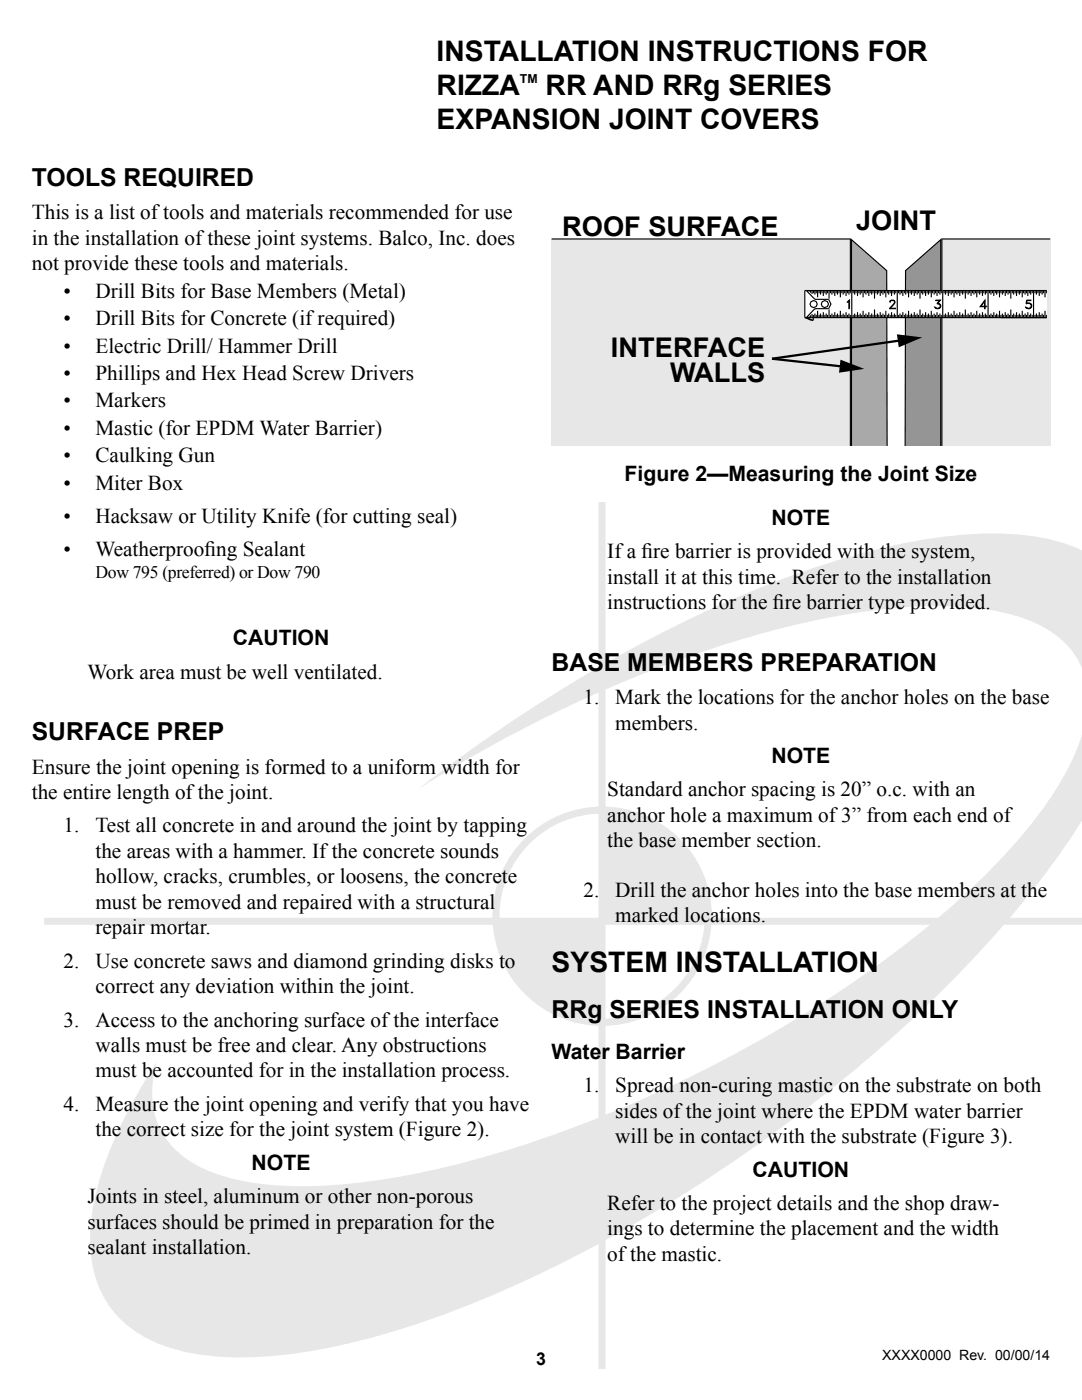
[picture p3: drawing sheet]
<svg xmlns="http://www.w3.org/2000/svg" width="216mm" height="279mm" viewBox="0 0 216 279" stroke-linecap="round" stroke-linejoin="round" font-family="sans-serif">
<defs><g id="words">
<g font-size="5.6">
<text x="87.1" y="12.2">INSTALLATION INSTRUCTIONS FOR</text>
<text x="87.1" y="19">RIZZA</text>
<text x="108.9" y="19">RR AND RRg SERIES</text>
<text x="87.1" y="25.8">EXPANSION JOINT COVERS</text>
<text x="110.1" y="194">SYSTEM INSTALLATION</text>
</g>
<g font-size="5.4">
<text x="112.2" y="47.1">ROOF SURFACE</text>
<text x="170.8" y="45.9">JOINT</text>
<text x="121.9" y="71.3">INTERFACE</text>
<text x="133.7" y="76.2">WALLS</text>
</g>
<g font-size="4.9">
<text x="6.3" y="37.1">TOOLS REQUIRED</text>
<text x="110.1" y="133.8">BASE MEMBERS PREPARATION</text>
<text x="6.3" y="147.7">SURFACE PREP</text>
<text x="110.1" y="203.1">RRg SERIES INSTALLATION ONLY</text>
</g>
<g font-size="4.2">
<text x="6.3" y="43.8">This is a list of tools and materials recommended for use</text>
<text x="6.3" y="48.9">in the installation of these joint systems. Balco, Inc. does</text>
<text x="6.3" y="54">not provide these tools and materials.</text>
<text x="12.7" y="59.4">•</text>
<text x="19" y="59.4">Drill Bits for Base Members (Metal)</text>
<text x="12.7" y="64.9">•</text>
<text x="19" y="64.9">Drill Bits for Concrete (if required)</text>
<text x="12.7" y="70.4">•</text>
<text x="19" y="70.4">Electric Drill/ Hammer Drill</text>
<text x="12.7" y="75.8">•</text>
<text x="19" y="75.8">Phillips and Hex Head Screw Drivers</text>
<text x="12.7" y="81.3">•</text>
<text x="19" y="81.3">Markers</text>
<text x="12.7" y="86.8">•</text>
<text x="19" y="86.8">Mastic (for EPDM Water Barrier)</text>
<text x="12.7" y="92.2">•</text>
<text x="19" y="92.2">Caulking Gun</text>
<text x="12.7" y="97.7">•</text>
<text x="19" y="97.7">Miter Box</text>
<text x="124.6" y="96.1">Figure 2—Measuring the Joint Size</text>
<text x="12.7" y="104.4">•</text>
<text x="19" y="104.4">Hacksaw or Utility Knife (for cutting seal)</text>
<text x="153.9" y="104.7">NOTE</text>
<text x="12.7" y="111">•</text>
<text x="19" y="111">Weatherproof</text>
<text x="40.8" y="111">ing Sealant</text>
<text x="121.2" y="111.4">If a f</text>
<text x="128" y="111.4">ire barrier is provided with the system,</text>
<text x="121.2" y="116.5">install it at this time. Refer to the installation</text>
<text x="121.2" y="121.6">instructions for the f</text>
<text x="154.2" y="121.6">ire barrier type provided.</text>
<text x="46.4" y="128.8">CAUTION</text>
<text x="17.5" y="135.4">Work area must be well ventilated.</text>
<text x="116.4" y="140.5">1.</text>
<text x="122.8" y="140.5">Mark the locations for the anchor holes on the base</text>
<text x="122.8" y="145.6">members.</text>
<text x="6.3" y="154.4">Ensure the joint opening is formed to a uniform width for</text>
<text x="153.9" y="152.3">NOTE</text>
<text x="6.3" y="159.5">the entire length of the joint.</text>
<text x="121.2" y="158.9">Standard anchor spacing is 20” o.c. with an</text>
<text x="12.7" y="166.1">1.</text>
<text x="19" y="166.1">Test all concrete in and around the joint by tapping</text>
<text x="121.2" y="164">anchor hole a maximum of 3” from each end of</text>
<text x="19" y="171.2">the areas with a hammer. If the concrete sounds</text>
<text x="121.2" y="169.1">the base member section.</text>
<text x="19" y="176.3">hollow, cracks, crumbles, or loosens, the concrete</text>
<text x="116.4" y="178.9">2.</text>
<text x="122.8" y="178.9">Drill the anchor holes into the base members at the</text>
<text x="19" y="181.4">must be removed and repaired with a structural</text>
<text x="122.8" y="184">marked locations.</text>
<text x="19" y="186.5">repair mortar.</text>
<text x="12.7" y="193.1">2.</text>
<text x="19" y="193.1">Use concrete saws and diamond grinding disks to</text>
<text x="19" y="198.2">correct any deviation within the joint.</text>
<text x="12.7" y="204.9">3.</text>
<text x="19" y="204.9">Access to the anchoring surface of the interface</text>
<text x="19" y="209.9">walls must be free and clear. Any obstructions</text>
<text x="19" y="215">must be accounted for in the installation process.</text>
<text x="110.1" y="211.3">Water Barrier</text>
<text x="12.7" y="221.7">4.</text>
<text x="19" y="221.7">Measure the joint opening and verify that you have</text>
<text x="116.4" y="218">1.</text>
<text x="122.8" y="218">Spread non-curing mastic on the substrate on both</text>
<text x="19" y="226.8">the correct size for the joint system (Figure 2).</text>
<text x="122.8" y="223.1">sides of the joint where the EPDM water barrier</text>
<text x="50.2" y="233.4">NOTE</text>
<text x="122.8" y="228.1">will be in contact with the substrate (Figure 3).</text>
<text x="150.2" y="234.8">CAUTION</text>
<text x="17.5" y="240.1">Joints in steel, aluminum or other non-porous</text>
<text x="17.5" y="245.2">surfaces should be primed in preparation for the</text>
<text x="121.2" y="241.5">Refer to the project details and the shop draw-</text>
<text x="17.5" y="250.3">sealant installation.</text>
<text x="121.2" y="246.6">ings to determine the placement and the width</text>
<text x="121.2" y="251.6">of the mastic.</text>
</g>
<g font-size="3.5">
<text x="19" y="115.4">Dow 795 (preferred) or Dow 790</text>
<text x="107" y="272.4">3</text>
</g>
<text font-size="2.8" x="176" y="271.4">XXXX0000 Rev. 00/00/14</text>
<text font-size="2.5" x="103.7" y="16.5">TM</text>
</g></defs>
<g fill="none" stroke="#e6e7e8" stroke-width="1.4" stroke-linecap="butt">
<path d="M120.1 77.4v195.7M8.8 183.9h207.1"/>
<circle cx="120.2" cy="182.9" r="21.2"/>
</g>
<path d="M99.3 183.9h20.4l-.1 19.7-4.3 .2a23.6 23.6 0 0 1-14.5-13 18.3 18.3 0 0 1-1.5-6.9z" fill="#e6e7e8"/>
<path d="M99.3 183.9h20.4l-.1 19.7-4.3 .2a23.6 23.6 0 0 1-14.5-13 18.3 18.3 0 0 1-1.5-6.9z" fill="none" stroke="#e6e7e8" stroke-width=".69"/>
<path d="M120.6 162a17.6 17.6 0 0 1 14.3 6.1 23.6 23.6 0 0 1 6.2 11.5l.2 3.5 .1 .2h.2l-21.4 .4z" fill="#e6e7e8"/>
<path d="M120.6 162a17.6 17.6 0 0 1 14.3 6.1 23.6 23.6 0 0 1 6.2 11.5l.2 3.5 .1 .2h.2l-21.4 .4z" fill="none" stroke="#e6e7e8" stroke-width=".69"/>
<path d="M83.4 157.5l5.2-4a303.7 303.7 0 0 1 56.7-33.5 170.9 170.9 0 0 1 37-12 75.6 75.6 0 0 1 24.4-.9l3.9 .8 3.6 1.2 1.7 1.5v51.9l-2.4 5a223.5 223.5 0 0 1-38.1 41.9 304.7 304.7 0 0 1-74.6 48 170.9 170.9 0 0 1-37 11.9 75.7 75.7 0 0 1-24.3 1 29.4 29.4 0 0 1-13.7-5.4 21.6 21.6 0 0 1-7.8-18 53.1 53.1 0 0 1 5.4-20.8l3.5-6.9 4.3-7.2a18.8 18.8 0 0 0 .9 13.6 17.2 17.2 0 0 0 7.9 7.3 41.3 41.3 0 0 0 17.4 3.8 122.5 122.5 0 0 0 35.1-4.7 258.6 258.6 0 0 0 92.5-47 128.8 128.8 0 0 0 24.5-25.6 43.3 43.3 0 0 0 6.4-13.3v-11.5l-.6-2.5a17.2 17.2 0 0 0-7.9-7.4 41.3 41.3 0 0 0-17.4-3.7 122.5 122.5 0 0 0-35.1 4.6 262.2 262.2 0 0 0-62.4 26.3z" fill="#e6e7e8"/>
<path d="M110.1 33.5h99.4v55.5h-99.4z" fill="#fff"/>
<path d="M187.9 47.7h21.7v41.3h-21.7z" fill="#e6e7e8"/>
<path d="M187.8 47.6h21.7v.2h-21.4v41.2h-.3z" fill="#000"/>
<path d="M110.1 47.7h59.6v41.3h-59.6z" fill="#e6e7e8"/>
<path d="M110.1 47.6h59.7v41.4h-.2v-41.2h-59.5z" fill="#000"/>
<path d="M180.7 54l7-6.2v41.2h-7.1z" fill="#939598"/>
<path d="M180.6 54l7.2-6.4v41.4h-.2v-40.9l-6.8 6-.1 34.9h-.2z" fill="#000"/>
<path d="M169.9 47.8l7 6.2 .1 35h-7.1z" fill="#a7a9ac"/>
<path d="M169.8 47.6l7.2 6.4 .1 35h-.2l-.1-34.9-6.8-6v40.9h-.2z" fill="#000"/>
<path d="M160.6 58h48.2v5.4h-48.2z" fill="#fff"/>
<g fill="none" stroke="#000" stroke-width=".23">
<path d="M160.9 58l1.7 1.7h2.7l.5 1-.5 .9h-2.7l-1.7 1.8M161.2 58v.1M161.5 58v.2M161.7 58v.4M162 58v.7M162.3 58v.5M162.6 58v.8M162.9 58v.5M163.1 58v1.3M163.4 58v.5M163.7 58v.8M164 58v.5"/>
<path d="M164.3 58v1.1M164.6 58v.5M164.9 58v.8M165.1 58v.5M165.4 58v1.6M165.7 58v.5M166 58v.8M166.3 58v.5M166.6 58v1.1M166.8 58v.5M167.1 58v.8M167.4 58v.5"/>
<path d="M167.7 58v1.3M168 58v.5M168.3 58v.8M168.6 58v.5M168.8 58v1.1M169.1 58v.5M169.4 58v.8M169.7 58v.5M170 58v5.4M170.2 58v.5M170.5 58v.8M170.8 58v.5"/>
<path d="M171.1 58v1.1M171.4 58v.5M171.6 58v.8M171.9 58v.5M172.2 58v1.3M172.5 58v.5M172.8 58v.8M173.1 58v.5M173.4 58v1.1M173.6 58v.5M173.9 58v.8M174.2 58v.5"/>
<path d="M174.5 58v1.6M174.8 58v.5M175.1 58v.8M175.3 58v.5M175.6 58v1.1M175.9 58v.5M176.2 58v.8M176.5 58v.5M176.8 58v1.3M177.1 58v.5M177.3 58v.8M177.6 58v.5"/>
<path d="M177.9 58v1.1M178.2 58v.5M178.5 58v.8M178.7 58v.5M179 58v5.4M179.3 58v.5M179.6 58v.8M179.9 58v.5M180.2 58v1.1M180.5 58v.5M180.7 58v.8M181 58v.5"/>
<path d="M181.3 58v1.3M181.6 58v.5M181.9 58v.8M182.2 58v.5M182.4 58v1.1M182.7 58v.5M183 58v.8M183.3 58v.5M183.6 58v1.6M183.8 58v.5M184.1 58v.8M184.4 58v.5"/>
<path d="M184.7 58v1.1M185 58v.5M185.3 58v.8M185.6 58v.5M185.8 58v1.3M186.1 58v.5M186.4 58v.8M186.7 58v.5M187 58v1.1M187.2 58v.5M187.5 58v.8M187.6 59.9l-.7 .7 .6 .1 .1 .3"/>
<path d="M187.6 60l-.9-.1h.9l-.6 .7M187.8 58v.5M188.1 58h-27.5v5.4h48.2M188.4 58v.5M188.7 58v.8M189 58v.5M189.2 58v1.1M189.5 58v.5M189.8 58v.8M190.1 58v.5M190.4 58v1.3M190.6 58v.5"/>
<path d="M190.9 58v.8M191.2 58v.5M191.5 58v1.1M191.8 58v.5M192.1 58v.8M192.3 58v.5M192.6 58v1.6M192.9 58v.5M193.2 58v.8M193.5 58v.5M193.8 58v1.1M194.1 58v.5"/>
<path d="M194.3 58v.8M194.6 58v.5M194.9 58v1.3M195.2 58v.5M195.5 58v.8M195.7 58v.5M196 58v1.1M196.3 58v.5M196.6 58v.8M196.9 58v.5M197.2 58v5.4M197.5 58v.5"/>
<path d="M197.7 58v.8M198 58v.5M198.3 58v1.1M198.6 58v.5M198.9 58v.8M199.1 58v.5M199.4 58v1.3M199.7 58v.5M200 58v.8M200.3 58v.5M200.6 58v1.1M200.9 58v.5"/>
<path d="M201.2 58v.8M201.4 58v.5M201.7 58v1.6M202 58v.5M202.3 58v.8M202.6 58v.5M202.8 58v1.1M203.1 58v.5M203.4 58v.8M203.7 58v.5M204 58v1.3M204.2 58v.5"/>
<path d="M204.5 58v.8M204.8 58v.5M205.1 58v1.1M205.4 58v.5M205.7 58v.8M206 58v.5M206.2 58v5.4M206.5 58v.5M206.8 58v.8M207.1 58v.5M207.4 58v1.1M207.7 58v.5"/>
<path d="M207.9 58v.8M208.2 58v.5M208.5 58v1.3M208.8 58v.5M208.8 58h-20.7v5.4M160.6 63.4l1.3 .5h.3M161.2 63.3v.1M161.5 63.1v.3M161.7 62.9v.5M162 62.7v.7M162.3 63.4l-.1 .5-1.3-.5M162.3 62.8v.6"/>
<path d="M162.6 62.6v.8M162.9 62.8v.6M163.1 62v1.4M163.4 62.8v.6M163.7 62.6v.8M164 62.8v.6M164.3 62.3v1.1M164.6 62.8v.6M164.9 62.6v.8M165.1 62.8v.6M165.4 61.8v1.6M165.7 62.8v.6"/>
<path d="M166 62.6v.8M166.3 62.8v.6M166.6 62.3v1.1M166.8 62.8v.6M167.1 62.6v.8M167.4 62.8v.6M167.7 62v1.4M168 62.8v.6M168.3 62.6v.8M168.6 62.8v.6M168.8 62.3v1.1M169.1 60.2l.4-.3v1.7h-.1v-1.6z"/>
<path d="M169.1 62.8v.6M169.4 62.6v.8M169.7 62.8v.6M170.2 62.8v.6M170.5 62.6v.8M170.8 62.8v.6M171.1 62.3v1.1M171.4 62.8v.6M171.6 62.6v.8M171.9 62.8v.6M172.2 62v1.4M172.5 62.8v.6"/>
<path d="M172.8 62.6v.8M173.1 62.8v.6M173.4 62.3v1.1M173.6 62.8v.6M173.9 62.6v.8M174.2 62.8v.6M174.5 61.8v1.6M174.8 62.8v.6M175.1 62.6v.8M175.3 62.8v.6M175.6 62.3v1.1M175.9 62.8v.6"/>
<path d="M176.2 62.6v.8M176.5 62.8v.6M176.8 62v1.4M177.1 62.8v.6M177.3 62.6v.8M177.5 61.5l1.2 .1h-1.2l.9-1a.34 .34 0 0 0-.2-.6h-.5l-.1 .3-.1-.1 .4-.3 .5 .1 .2 .2-.1 .4-1 1M177.6 62.8v.6M177.9 62.3v1.1M178.2 62.8v.6M178.5 62.6v.8M178.7 62.8v.6M179.3 62.8v.6"/>
<path d="M179.6 62.6v.8M179.9 62.8v.6M180.2 62.3v1.1M180.5 62.8v.6M180.7 62.6v.8M181 62.8v.6M181.3 62v1.4M181.6 62.8v.6M181.9 62.6v.8M182.2 62.8v.6M182.4 62.3v1.1M182.7 62.8v.6"/>
<path d="M183 62.6v.8M183.3 62.8v.6M183.6 61.8v1.6M183.8 62.8v.6M184.1 62.6v.8M184.4 62.8v.6M184.7 62.3v1.1M185 62.8v.6M185.3 62.6v.8M185.6 62.8v.6M185.8 62v1.4M186.1 62.8v.6"/>
<path d="M186.4 62.6v.8M186.6 61.4l.3 .1M186.7 62.8v.6M187 62.3v1.1M187 60.6a.56 .56 0 0 1 .7 .5 .56 .56 0 0 1-.8 .5l-.2-.1-.2-.2h.1a.59 .59 0 0 0 1-.1M187.2 62.8v.6M187.3 60.6l.3 .4v.4l-.3 .1M187.5 62.6v.8M187.8 62.8v.6M188.4 62.8v.6M188.7 62.6v.8M189 62.8v.6"/>
<path d="M189.2 62.3v1.1M189.5 62.8v.6M189.8 62.6v.8M190.1 62.8v.6M190.4 62v1.4M190.6 62.8v.6M190.9 62.6v.8M191.2 62.8v.6M191.5 62.3v1.1M191.8 62.8v.6M192.1 62.6v.8M192.3 62.8v.6"/>
<path d="M192.6 61.8v1.6M192.9 62.8v.6M193.2 62.6v.8M193.5 62.8v.6M193.8 62.3v1.1M194.1 62.8v.6M194.3 62.6v.8M194.6 62.8v.6M194.9 62v1.4M195.2 62.8v.6M195.5 62.6v.8M195.7 61.1l1.2 .1h-1.3l.9-1.3v1.7v-1.5l-.8 1.1"/>
<path d="M195.7 62.8v.6M196 62.3v1.1M196.3 62.8v.6M196.6 62.6v.8M196.9 62.8v.6M197.5 62.8v.6M197.7 62.6v.8M198 62.8v.6M198.3 62.3v1.1M198.6 62.8v.6M198.9 62.6v.8M199.1 62.8v.6"/>
<path d="M199.4 62v1.4M199.7 62.8v.6M200 62.6v.8M200.3 62.8v.6M200.6 62.3v1.1M200.9 62.8v.6M201.2 62.6v.8M201.4 62.8v.6M201.7 61.8v1.6M202 62.8v.6M202.3 62.6v.8M202.6 62.8v.6"/>
<path d="M202.8 62.3v1.1M203.1 62.8v.6M203.4 62.6v.8M203.7 62.8v.6M204 62v1.4M204.2 62.8v.6M204.5 62.6v.8M204.7 61.4l.3 .1M204.8 62.8v.6M205.1 62.3v1.1M205.4 62.8v.6M205.4 60.6a.52 .52 0 0 1 .4 .4 .52 .52 0 0 1-.4 .5"/>
<path d="M205.7 62.6v.8M205.8 60.9a.74 .74 0 0 0-1.1-.3l.1-.7h.9l-.8 .1-.1 .6 .8-.1 .2 .3v.5l-.6 .3-.5-.2v-.1a.6 .6 0 0 0 1.1-.1M206 62.8v.6M206.5 62.8v.6M206.8 62.6v.8M207.1 62.8v.6M207.4 62.3v1.1M207.7 62.8v.6M207.9 62.6v.8M208.2 62.8v.6M208.5 62v1.4M208.8 62.8v.6"/>
<circle cx="162.4" cy="60.7" r=".71"/>
<circle cx="164.6" cy="60.7" r=".71"/>
</g>
<path d="M180 67.9l-26 3.7 14.5 1.6" fill="none" stroke="#000" stroke-width=".45"/>
<path d="M167.7 71.8l4.7 1.8-5 .8zM179 66.7l5 .6-4.7 2z" fill="#000"/>
<path d="M110.1 89h99.4v11.1h-99.4z" fill="#fff"/>
<use href="#words"/>
</svg>
